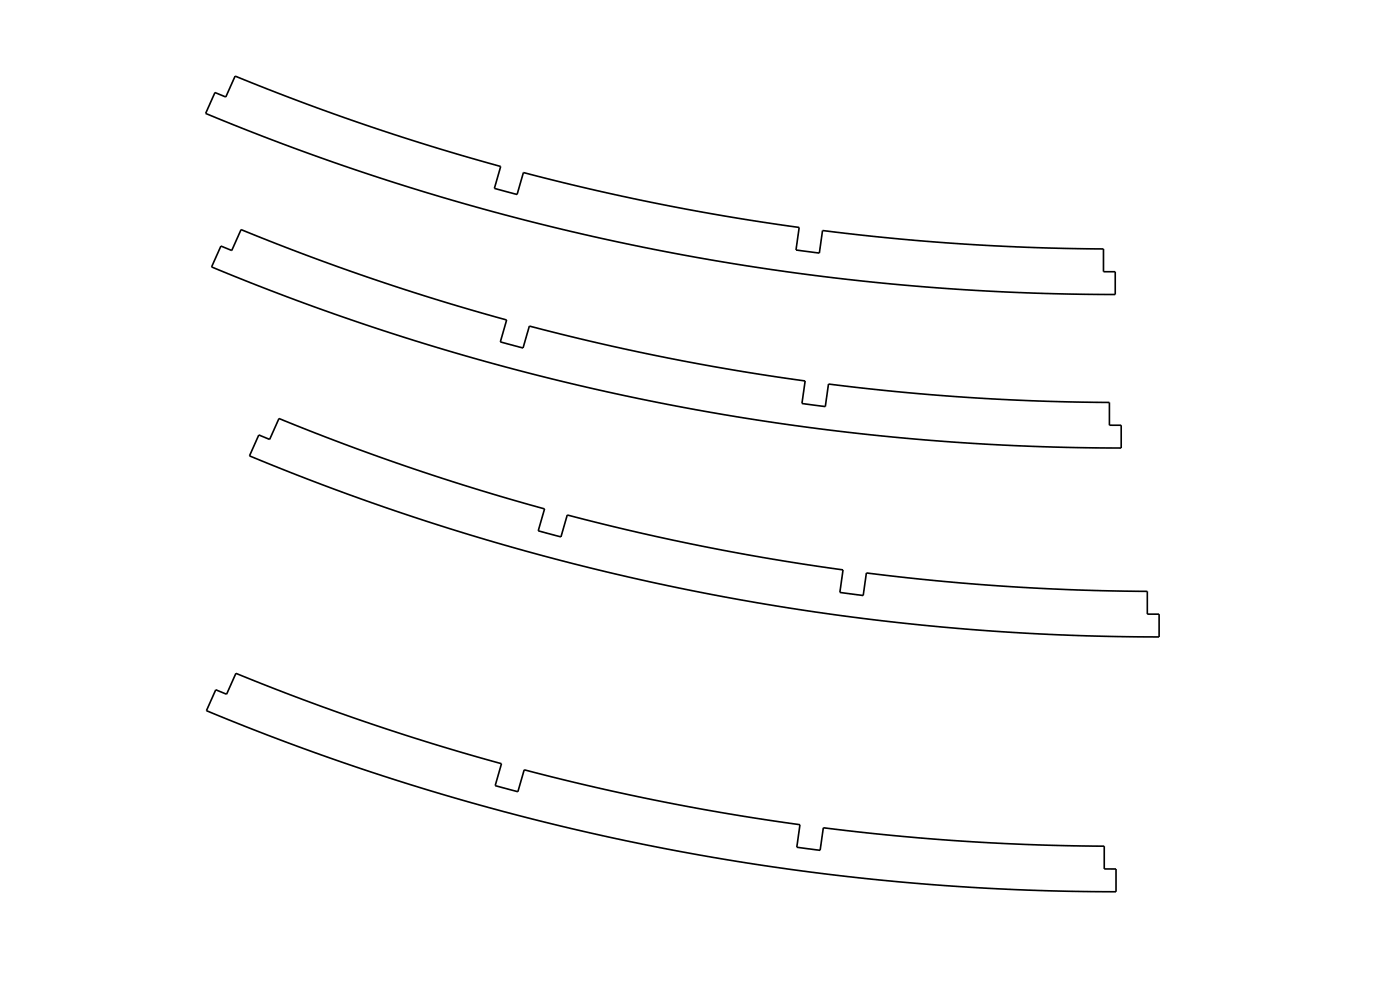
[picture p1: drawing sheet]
<svg xmlns="http://www.w3.org/2000/svg" width="297mm" height="210mm" viewBox="0 0 297 210" stroke-linecap="round" stroke-linejoin="round" font-family="sans-serif">
<path d="M45.6 19.6l2.3 1 2-4.5 14.4 5.7 13.4 4.8 14.1 4.5 14.4 4.2-1.3 4.7 4.8 1.3 1.3-4.7 14.4 3.5 14.6 3.2 15 2.7 14.5 2.2-.6 4.8 4.9 .7 .7-4.8 14.9 1.7 15.2 1.2 14.7 .7 14.8 .3v4.8h2.5v4.9l-13.1-.2-14-.6-13.7-.9-14.5-1.4-12.9-1.5-14-2.2-14.3-2.5-13.9-3-16.3-3.9-19.2-5.4-17.5-5.6-16.2-5.9-13.4-5.3zM46.9 52.2l2.3 .9 1.9-4.4 14 5.5 12.9 4.6 14.6 4.7 14.9 4.4-1.4 4.6 4.9 1.3 1.3-4.6 15.3 3.7 14.4 3.1 14.5 2.6 14.3 2.2-.7 4.8 5 .6 .7-4.7 14.4 1.6 15.4 1.2 15.2 .8 14.6 .3v4.8h2.5v4.8l-13.9-.2-13.8-.5-13.7-1-14.2-1.3-14.3-1.8-12.6-1.9-14.3-2.6-13.4-2.8-17-4.1-18.5-5.2-16.8-5.5-17.1-6.1-13.4-5.4zM54.9 92.3l2.3 .9 2-4.4 14.2 5.5 14.6 5.2 14 4.5 13.5 3.9-1.3 4.7 4.8 1.3 1.3-4.7 15.1 3.7 13.9 3 14.8 2.7 14.7 2.3-.6 4.8 4.9 .6 .7-4.8 14.9 1.7 14.5 1.2 14.9 .7 15.3 .3v4.9h2.5v4.8l-13.1-.2-14-.5-13.7-.9-14.5-1.4-14.3-1.8-13.4-2.1-13.5-2.4-13.9-2.9-17-4.1-18.5-5.2-17.5-5.7-16.6-6-13-5.2zM45.8 146.3l2.3 1 1.9-4.5 14.5 5.7 13.2 4.7 14.2 4.6 14.5 4.2-1.3 4.7 4.8 1.2 1.3-4.6 15.5 3.8 13.5 2.9 14.7 2.7 14.8 2.2-.7 4.8 5 .7 .7-4.8 14.9 1.6 14.4 1.2 14.3 .8 16 .3v4.8h2.5v4.9l-13.2-.2-14-.6-13.9-.9-14.2-1.4-14.4-1.8-13.3-2-13.5-2.4-13.2-2.8-17-4.1-16.6-4.6-16.6-5.2-16.7-6-16.4-6.4z" fill="none" stroke="#000" stroke-width=".35"/>
</svg>
